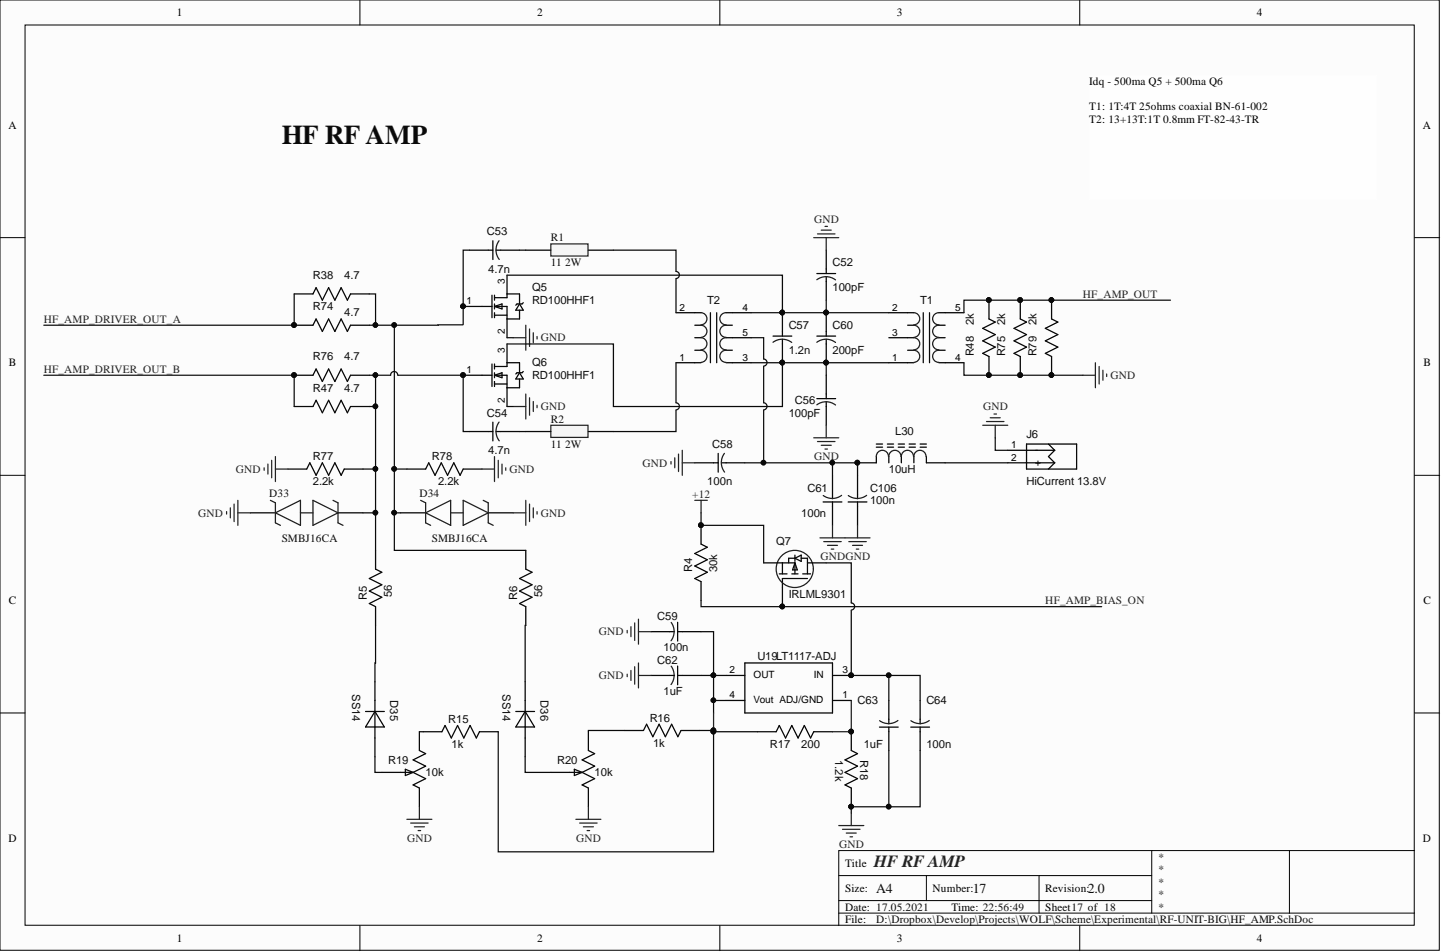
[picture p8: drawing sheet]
<svg xmlns="http://www.w3.org/2000/svg" width="292mm" height="193mm" viewBox="0 0 292 193" stroke-linecap="round" stroke-linejoin="round" font-family="sans-serif">
<defs><g id="words">
<text font-size="5.5" fill="#0e0e0e" x="57.1" y="29.2">HF RF AMP</text>
<text font-size="3.5" fill="#262626" x="177.1" y="175.7">HF RF AMP</text>
<g font-size="2.8" fill="#0e0e0e">
<text x="177.6" y="180.9">A4</text>
<text x="197.2" y="180.9">17</text>
<text x="220.5" y="180.9">2.0</text>
</g>
<g font-size="2.3">
<text x="35.9" y="3.3">1</text>
<text x="108.9" y="3.3">2</text>
<text x="181.8" y="3.3">3</text>
<text x="254.8" y="3.3">4</text>
<text x="220.8" y="17.2">Idq - 500ma Q5 + 500ma Q6</text>
<text x="220.8" y="22.3">T1: 1T:4T 25ohms coaxial BN-61-002</text>
<text x="1.7" y="26.1">A</text>
<text x="220.8" y="24.8">T2: 13+13T:1T 0.8mm FT-82-43-TR</text>
<text x="288.4" y="26.1">A</text>
<text x="1.8" y="74.3">B</text>
<text x="288.5" y="74.3">B</text>
<text x="1.8" y="122.5">C</text>
<text x="288.5" y="122.5">C</text>
<text x="1.7" y="170.6">D</text>
<text x="288.4" y="170.6">D</text>
<text x="171.3" y="175.7">Title</text>
<text x="171.3" y="180.8">Size:</text>
<text x="171.3" y="184.6">Date: 17.05.2021</text>
<text x="189.1" y="180.8">Number:</text>
<text x="192.9" y="184.6">Time: 22:56:49</text>
<text x="211.9" y="180.8">Revision:</text>
<text x="211.9" y="184.6">Sheet17 of 18</text>
<text x="35.9" y="190.9">1</text>
<text x="108.9" y="190.9">2</text>
<text x="171.3" y="187.1">File:</text>
<text x="181.8" y="190.9">3</text>
<text x="254.8" y="190.9">4</text>
</g>
<g font-size="2.3" fill="#0e0e0e">
<text x="98.7" y="47.7">C53</text>
<text x="111.7" y="48.9">R1</text>
<text x="63.4" y="56.5">R38</text>
<text x="69.8" y="56.5">4.7</text>
<text x="99" y="55.3">4.7n</text>
<text x="107.8" y="59.1">Q5</text>
<text x="111.7" y="54">11</text>
<text x="114.5" y="54">2W</text>
<text x="168.8" y="54">C52</text>
<text x="168.8" y="59.1">100pF</text>
<text x="63.4" y="62.9">R74</text>
<text x="69.8" y="64.1">4.7</text>
<text x="107.8" y="61.6">RD100HHF1</text>
<text x="143.4" y="61.6">T2</text>
<text x="186.5" y="61.6">T1</text>
<text x="197.4" y="65.9" transform="rotate(-90 197.4 65.9)">2k</text>
<text x="203.8" y="65.9" transform="rotate(-90 203.8 65.9)">2k</text>
<text x="210.1" y="65.9" transform="rotate(-90 210.1 65.9)">2k</text>
<text x="159.9" y="66.7">C57</text>
<text x="159.9" y="71.8">1.2n</text>
<text x="168.8" y="66.7">C60</text>
<text x="168.8" y="71.8">200pF</text>
<text x="63.4" y="73">R76</text>
<text x="69.8" y="73">4.7</text>
<text x="107.8" y="76.8">RD100HHF1</text>
<text x="107.8" y="74.3">Q6</text>
<text x="197.4" y="72.3" transform="rotate(-90 197.4 72.3)">R48</text>
<text x="203.8" y="72.3" transform="rotate(-90 203.8 72.3)">R75</text>
<text x="210.1" y="72.3" transform="rotate(-90 210.1 72.3)">R79</text>
<text x="63.4" y="79.4">R47</text>
<text x="69.8" y="79.4">4.7</text>
<text x="161.1" y="81.9">C56</text>
<text x="98.7" y="84.4">C54</text>
<text x="111.7" y="85.7">R2</text>
<text x="159.9" y="84.4">100pF</text>
<text x="181.4" y="88.2">L30</text>
<text x="208.1" y="88.8">J6</text>
<text x="63.4" y="93.3">R77</text>
<text x="87.5" y="93.3">R78</text>
<text x="99" y="92">4.7n</text>
<text x="111.7" y="90.8">11</text>
<text x="114.5" y="90.8">2W</text>
<text x="144.4" y="90.8">C58</text>
<text x="180.2" y="95.8">10uH</text>
<text x="54.6" y="100.7">D33</text>
<text x="63.4" y="98.4">2.2k</text>
<text x="85" y="100.7">D34</text>
<text x="88.8" y="98.4">2.2k</text>
<text x="143.4" y="98.4">100n</text>
<text x="163.7" y="99.6">C61</text>
<text x="176.4" y="99.6">C106</text>
<text x="208.1" y="98.4">HiCurrent 13.8V</text>
<text x="162.4" y="104.7">100n</text>
<text x="176.4" y="102.2">100n</text>
<text x="57.1" y="109.8">SMBJ16CA</text>
<text x="87.5" y="109.8">SMBJ16CA</text>
<text x="157.3" y="110.4">Q7</text>
<text x="140.3" y="116" transform="rotate(-90 140.3 116)">R4</text>
<text x="145.4" y="116" transform="rotate(-90 145.4 116)">30k</text>
<text x="74.4" y="121.7" transform="rotate(-90 74.4 121.7)">R5</text>
<text x="79.4" y="121" transform="rotate(-90 79.4 121)">56</text>
<text x="104.8" y="121.7" transform="rotate(-90 104.8 121.7)">R6</text>
<text x="109.9" y="121" transform="rotate(-90 109.9 121)">56</text>
<text x="133.2" y="125.7">C59</text>
<text x="159.9" y="121.2">IRLML9301</text>
<text x="133.2" y="134.5">C62</text>
<text x="134.5" y="132">100n</text>
<text x="153.5" y="133.9">U19LT1117-ADJ</text>
<text x="71.4" y="140.7" transform="rotate(90 71.4 140.7)">SS14</text>
<text x="79.1" y="142" transform="rotate(90 79.1 142)">D35</text>
<text x="101.8" y="140.7" transform="rotate(90 101.8 140.7)">SS14</text>
<text x="109.5" y="142" transform="rotate(90 109.5 142)">D36</text>
<text x="134.5" y="140.9">1uF</text>
<text x="173.8" y="142.7">C63</text>
<text x="187.8" y="142.7">C64</text>
<text x="90.8" y="146.5">R15</text>
<text x="131.7" y="146.3">R16</text>
<text x="78.7" y="154.8">R19</text>
<text x="91.5" y="151.6">1k</text>
<text x="112.9" y="154.8">R20</text>
<text x="132.4" y="151.4">1k</text>
<text x="156.1" y="151.6">R17</text>
<text x="162.4" y="151.6">200</text>
<text x="169.3" y="154" transform="rotate(90 169.3 154)">1.2k</text>
<text x="174.3" y="154" transform="rotate(90 174.3 154)">R18</text>
<text x="175.1" y="151.6">1uF</text>
<text x="187.8" y="151.6">100n</text>
<text x="86.3" y="157.4">10k</text>
<text x="120.5" y="157.4">10k</text>
<text x="234.7" y="174.4">*</text>
<text x="234.7" y="177">*</text>
<text x="234.7" y="179.5">*</text>
<text x="234.7" y="182">*</text>
<text x="234.7" y="184.6">*</text>
<text x="177.6" y="187.1">D:\Dropbox\Develop\Projects\WOLF\Scheme\Experimental\RF-UNIT-BIG\HF_AMP.SchDoc</text>
</g>
<g font-size="2.3" fill="#262626">
<text x="165" y="45.1">GND</text>
<text x="8.9" y="65.4">HF_AMP_DRIVER_OUT_A</text>
<text x="219.5" y="60.3">HF_AMP_OUT</text>
<text x="109.6" y="69.2">GND</text>
<text x="8.9" y="75.6">HF_AMP_DRIVER_OUT_B</text>
<text x="225.1" y="76.8">GND</text>
<text x="109.6" y="83.2">GND</text>
<text x="199.3" y="83.2">GND</text>
<text x="47.8" y="95.8">GND</text>
<text x="103.3" y="95.8">GND</text>
<text x="130.3" y="94.6">GND</text>
<text x="165" y="93.3">GND</text>
<text x="140.3" y="100.9">+12</text>
<text x="40.2" y="104.7">GND</text>
<text x="109.6" y="104.7">GND</text>
<text x="166.3" y="113.6">GNDGND</text>
<text x="211.9" y="122.5">HF_AMP_BIAS_ON</text>
<text x="121.4" y="128.8">GND</text>
<text x="121.4" y="137.7">GND</text>
<text x="82.6" y="170.6">GND</text>
<text x="116.8" y="170.6">GND</text>
<text x="170.1" y="171.9">GND</text>
</g>
<g font-size="2">
<text x="102.4" y="57.6" transform="rotate(-90 102.4 57.6)">3</text>
<text x="94.6" y="61.7">1</text>
<text x="137.7" y="63">2</text>
<text x="150.5" y="63">4</text>
<text x="180.8" y="63">2</text>
<text x="193.6" y="63">5</text>
<text x="102.4" y="71.5" transform="rotate(-90 102.4 71.5)">3</text>
<text x="102.4" y="67.8" transform="rotate(-90 102.4 67.8)">2</text>
<text x="150.5" y="68">5</text>
<text x="180.8" y="68">3</text>
<text x="94.6" y="75.6">1</text>
<text x="137.7" y="73.1">1</text>
<text x="150.5" y="73.1">3</text>
<text x="180.8" y="73.1">1</text>
<text x="193.6" y="73.1">4</text>
<text x="102.4" y="81.7" transform="rotate(-90 102.4 81.7)">2</text>
<text x="205" y="93.4">2</text>
<text x="205" y="90.9">1</text>
<text x="209.9" y="94.4">+</text>
<text x="209.9" y="91.9">-</text>
<text x="147.9" y="136.5">2</text>
<text x="152.8" y="137.5">OUT</text>
<text x="164.9" y="137.5">IN</text>
<text x="170.8" y="136.5">3</text>
<text x="147.9" y="141.6">4</text>
<text x="152.8" y="142.6">Vout ADJ/GND</text>
<text x="170.8" y="141.6">1</text>
</g>
</g></defs>
<g fill="#fcfcfc" stroke="#000" stroke-width=".2">
<path d="M0 0h291.8v192.6h-291.8z"/>
<path d="M5.1 5.1h281.6v182.4h-281.6z"/>
</g>
<g fill="none" stroke="#000" stroke-width=".2">
<path d="M73 0v5.1M145.9 0v5.1M218.9 0v5.1M0 48.2h5.1M286.8 48.2h5M0 96.3h5.1M286.8 96.3h5M0 144.5h5.1M286.8 144.5h5M170 177.5h63.5M187.8 177.5v5.1M210.6 177.5v7.6"/>
<path d="M233.5 172.4v12.7M261.4 172.4h-91.4v15.2M286.8 172.4h-25.4v12.7M73 187.6v5.1M145.9 187.6v5.1M170 185.1h116.8M170 182.6h63.5M218.9 187.6v5.1"/>
</g>
<g fill="none" stroke="#000" stroke-width=".25">
<path d="M76.1 111.6v3.8l1.3 .6-2.5 1.3 2.5 1.2-2.5 1.3 2.5 1.3-2.5 1.2 1.2 .7v3.8M106.6 111.6v3.8l1.2 .6-2.5 1.3 2.5 1.2-2.5 1.3 2.5 1.3-2.5 1.2 1.3 .7v3.8M142.1 106.5v3.8l1.3 .6-2.6 1.3 2.6 1.3-2.6 1.2 2.6 1.3-2.6 1.3 1.3 .6v3.8M154.8 114.1h6.3M158 116.3h1.5M158.6 114.1v2.2M160.5 116.3h1.3M161.1 113.2l1.3-.7v1.3zM161.1 114.1l.5 1.4h-.9zM161.1 112.5v1.3M161.1 114.1v2.2M161.1 113.2h-1.2v.9"/>
<path d="M162.4 113.2h1.3v3.1M162.7 116.3h1.6M163.7 117.3h-5.1v5.7M163.7 114.1h3.8M76 138.2v15.2M106.5 138.2v15.2M132 136.9h4.7M132 128h4.7M137.4 136.9h4.7M137.4 126.1v3.8M137.4 135v3.8M137.4 128h4.7"/>
<path d="M147.2 136.9h3.8M151 134.4h17.8v10.1h-17.8zM168.8 136.9h3.8M74.1 144.2h3.8M76 144.2l1.9 3.2h-3.8zM77.4 156.6h6.3M82.2 155.9l1.5 .7-1.5 .6zM83.7 156.6l2.6 1.2-2.6 1.3 1.3 .6v3.8M85 148.3v3.8l1.3 .7-2.6 1.2 2.6 1.3-2.6 1.3M85.8 148.3h3.8l.6-1.2 1.3 2.5 1.3-2.5 1.2 2.5 1.3-2.5 1.3 2.5 .6-1.3h3.8M104.6 144.2h3.8M106.5 144.2l1.9 3.2h-3.8z"/>
<path d="M111.7 156.6h6.3M116.4 155.9l1.6 .7-1.6 .6zM118 156.6l2.5 1.2-2.5 1.3 1.3 .6v3.8M119.3 148.3v3.8l1.2 .7-2.5 1.2 2.5 1.3-2.5 1.3M126.6 148.1h3.8l.7-1.3 1.2 2.5 1.3-2.5 1.3 2.5 1.2-2.5 1.3 2.5 .6-1.2h3.9M147.2 142h3.8M153.5 148.3h3.8l.7-1.2 1.2 2.5 1.3-2.5 1.3 2.5 1.2-2.5 1.3 2.5 .6-1.3h3.9M168.8 142h3.8M172.6 148.3v3.8l1.2 .7-2.5 1.2 2.5 1.3-2.5 1.3 2.5 1.2-2.5 1.3 1.3 .6v3.8M178.3 147.4h3.8M180.2 142v4.8M180.2 147.4v4.7"/>
<path d="M184.6 147.4h3.8M186.5 142v4.8M186.5 147.4v4.7"/>
</g>
<g fill="#0e0e0e" stroke="#0e0e0e" stroke-width=".2">
<circle cx="172.5" cy="148.3" r=".47"/>
<circle cx="172.5" cy="163.5" r=".47"/>
<circle cx="142.1" cy="106.5" r=".47"/>
<circle cx="158.6" cy="122.9" r=".47"/>
<circle cx="172.5" cy="136.9" r=".47"/>
</g>
<g fill="none" stroke="#1c1c1c" stroke-width=".25">
<path d="M136.1 135a3.1 3.1 0 0 1-.1 3.8M136.1 126.2a3.1 3.1 0 0 1-.1 3.7M182 146a3.1 3.1 0 0 1-3.7 .1M188.4 146a3.1 3.1 0 0 1-3.8 .1"/>
<circle cx="161.1" cy="115.3" r="3.8"/>
</g>
<g fill="none" stroke="#262626" stroke-width=".25">
<path d="M140.8 101.4h2.6M142.1 101.4v2.6M127.1 127.8v.5M127.1 136.7v.5M127.9 127v2.1M127.9 135.9v2M128.7 126.3v3.5M128.7 135.1v3.6M129.4 125.5v5.1M129.4 134.4v5M129.4 128h2.6M129.4 136.9h2.6"/>
<path d="M82.5 166.1h5M83.2 166.8h3.6M84 167.6h2M84.8 168.4h.5M85 163.5v2.6M116.7 166.1h5.1M117.5 166.8h3.5M118.3 167.6h2M119 168.4h.5M119.3 163.5v2.6M170 167.3h5.1M170.8 168.1h3.5"/>
<path d="M171.5 168.9h2.1M172.3 169.6h.5M172.6 164.8v2.5"/>
</g>
<path d="M111.7 86.2h7.5v2.5h-7.5z" fill="#f5f5f5" stroke="#262626" stroke-width=".25"/>
<path d="M106.6 87.5h5.1M119.3 87.5h5" fill="none" stroke="#000" stroke-width=".25"/>
<path d="M111.7 49.4h7.5v2.5h-7.5z" fill="#f5f5f5" stroke="#262626" stroke-width=".25"/>
<g fill="none" stroke="#000" stroke-width=".25">
<path d="M59.6 59.6h3.8l.7-1.3 1.2 2.5 1.3-2.5 1.3 2.5 1.3-2.5 1.2 2.5 .7-1.2h3.8M95.2 50.7h4.7M99.7 59.8v4.6M99.9 48.8v3.8M100.2 59.8v1M100.5 50.7h4.8M102.8 59.6h2.5v2M102.8 55.8v4.5h-2.6M106.6 50.7h5.1M119.3 50.7h5M165.6 55.4h3.8M167.5 50.7v4.7"/>
<path d="M167.5 56.1v4.7M59.6 65.9h3.8l.7-1.2 1.2 2.5 1.3-2.5 1.3 2.5 1.3-2.5 1.2 2.5 .7-1.3h3.8M59.6 76.1h3.8l.7-1.3 1.2 2.5 1.3-2.5 1.3 2.5 1.3-2.5 1.2 2.5 .7-1.2h3.8M93.9 76.1h5.8M93.9 62.1h5.8M99.7 73.8v4.5M100.2 76.1h2.6v6.3M100.2 62.1h2.6v6.4M100.2 76.1l1.6-.5v1zM100.2 62.1l1.6-.5v1zM100.2 61.6v1M100.2 63.4v1"/>
<path d="M100.2 73.8v1M100.2 75.6v1M100.2 77.3v1M100.2 77.8h2.6M100.2 63.9h2.6M102.8 73.5h2.5v2.1M102.8 69.7v4.6h-2.6M105.3 75.6l.8 1.2h-1.5zM105.3 62.9v1.8h-2.5M105.3 76.8v1.8h-2.5M105.3 61.6l.8 1.3h-1.5zM106.1 75.3l-.3 .3h-1l-.2 .2"/>
<path d="M106.1 61.4l-.3 .2h-1l-.2 .3M137 63.4h5.1M137 73.5h5.1M140.8 71h1.3M140.8 68.5h1.3M140.8 65.9h1.3M144 63.4v10.1M145.3 63.4v10.1M147.2 71h1.3M147.2 68.5h5.1M147.2 65.9h1.3M147.2 63.4h5.1"/>
<path d="M147.2 73.5h5.1M156.7 68.1h3.8M158.6 63.4v4.7M158.6 68.8v4.7M165.6 68.1h3.8M167.5 63.4v4.7M167.5 68.8v4.7M167.5 76.1v4.7M180.2 68.5h5M180.2 63.4h5M180.2 73.5h5M184 71h1.2"/>
<path d="M184 65.9h1.2M187.2 63.4v10.1M188.4 63.4v10.1M190.3 71h1.3M190.3 68.5h1.3M190.3 65.9h1.3M190.3 63.4h5.1M190.3 73.5h5.1M200.5 60.8v3.9l1.2 .6-2.5 1.3 2.5 1.2-2.5 1.3 2.5 1.3-2.5 1.2 1.3 .7v3.8M206.8 60.8v3.9l1.3 .6-2.6 1.3 2.6 1.2-2.6 1.3 2.6 1.3-2.6 1.2 1.3 .7v3.8M213.2 60.8v3.9l1.2 .6-2.5 1.3 2.5 1.2-2.5 1.3 2.5 1.3-2.5 1.2 1.3 .7v3.8M58.4 95.1h3.8l.6-1.3 1.3 2.5 1.2-2.5 1.3 2.5 1.3-2.5 1.3 2.5 .6-1.2h3.8"/>
<path d="M59.6 82.4h3.8l.7-1.3 1.2 2.6 1.3-2.6 1.3 2.6 1.3-2.6 1.2 2.6 .7-1.3h3.8M82.5 95.1h3.8l.6-1.3 1.3 2.5 1.3-2.5 1.2 2.5 1.3-2.5 1.3 2.5 .6-1.2h3.8M95.2 87.5h4.7M99.9 85.6v3.8M100.5 87.5h4.8M140.8 93.8h4.8M145.6 91.9v3.8M146.2 93.8h4.8M165.6 80.8h3.8M167.5 81.4v4.8M168.8 96.3v4.8M173.8 96.3v4.8"/>
<path d="M177.6 90h1.3M177.6 90.6h1.3M177.6 92.5v1.3h-3.8M179.9 90h1.2M179.9 90.6h1.2M180.2 92.5v1.3M182.1 90h1.2M182.1 90.6h1.2M182.7 92.5v1.3M184.3 90h1.3M184.3 90.6h1.3M185.2 92.5v1.3"/>
<path d="M186.5 90h1.3M186.5 90.6h1.3M187.8 92.5v1.3h3.8M204.3 93.8h9.5M204.3 91.3h9.5M208.1 90h10.1v5.1h-10.1zM212.5 90l1.3 1.3M213.8 93.8l-1.3 1.3M213.8 91.3l-1.3 1.2 1.3 1.3M50.8 104h5M68.5 104h5.1M81.2 104h5.1"/>
<path d="M99 104h5M166.8 101.7h3.9M168.8 101.7v4.8M171.9 101.7h3.8M173.8 101.7v4.8"/>
</g>
<g fill="none" stroke="#1c1c1c" stroke-width=".25">
<path d="M101.2 48.8a3.1 3.1 0 0 0 0 3.8M165.6 56.7a3.1 3.1 0 0 1 3.8 0M142.1 63.4a1.23 1.23 0 0 1 1.2 1.2 1.23 1.23 0 0 1-1.2 1.2M142.1 65.9a1.23 1.23 0 0 1 1.2 1.3 1.23 1.23 0 0 1-1.2 1.2M142.1 68.5a1.23 1.23 0 0 1 1.2 1.2 1.23 1.23 0 0 1-1.2 1.2M142.1 71a1.23 1.23 0 0 1 1.2 1.2 1.23 1.23 0 0 1-1.2 1.3M147.2 63.4a1.23 1.23 0 0 0-1.3 1.2 1.23 1.23 0 0 0 1.3 1.2M147.2 65.9a1.23 1.23 0 0 0-1.3 1.2 1.23 1.23 0 0 0 1.3 1.3M147.2 68.5a1.23 1.23 0 0 0-1.3 1.2 1.23 1.23 0 0 0 1.3 1.2M147.2 71a1.23 1.23 0 0 0-1.3 1.2 1.23 1.23 0 0 0 1.3 1.3M156.7 69.4a3.1 3.1 0 0 1 3.8 0M165.6 69.4a3.1 3.1 0 0 1 3.8 0"/>
<path d="M185.2 63.4a1.23 1.23 0 0 1 1.2 1.2 1.23 1.23 0 0 1-1.2 1.2M185.2 65.9a1.23 1.23 0 0 1 1.2 1.3 1.23 1.23 0 0 1-1.2 1.2M185.2 68.5a1.23 1.23 0 0 1 1.2 1.2 1.23 1.23 0 0 1-1.2 1.2M185.2 71a1.23 1.23 0 0 1 1.2 1.2 1.23 1.23 0 0 1-1.2 1.3M190.3 63.4a1.23 1.23 0 0 0-1.2 1.2 1.23 1.23 0 0 0 1.2 1.2M190.3 65.9a1.23 1.23 0 0 0-1.2 1.2 1.23 1.23 0 0 0 1.2 1.3M190.3 68.5a1.23 1.23 0 0 0-1.2 1.2 1.23 1.23 0 0 0 1.2 1.2M190.3 71a1.23 1.23 0 0 0-1.2 1.2 1.23 1.23 0 0 0 1.2 1.3M101.2 85.6a3.1 3.1 0 0 0 0 3.8M146.8 91.9a3.1 3.1 0 0 0 .1 3.8M165.6 82.1a3.1 3.1 0 0 1 3.8 0M180.1 92.5a1.23 1.23 0 0 0-1.2-1.2 1.23 1.23 0 0 0-1.3 1.2"/>
<path d="M182.6 92.5a1.23 1.23 0 0 0-1.2-1.2 1.23 1.23 0 0 0-1.2 1.2M185.2 92.5a1.23 1.23 0 0 0-1.3-1.2 1.23 1.23 0 0 0-1.2 1.2M187.7 92.5a1.23 1.23 0 0 0-1.2-1.2 1.23 1.23 0 0 0-1.3 1.2M54.8 101.4l1 .5v4.1l1 .5M55.8 104l5.1-2.6v5.1zM60.9 104h2.5M63.4 101.4l5.1 2.6-5.1 2.5zM67.5 101.4l1 .5v4.1l1 .5M85.3 101.4l1 .5v4.1l1 .5M86.3 104l5.1-2.6v5.1zM91.4 104h2.5M93.9 101.4l5.1 2.6-5.1 2.5z"/>
<path d="M98 101.4l1 .5v4.1l1 .5M170.6 100.4a3.1 3.1 0 0 1-3.7 0M175.7 100.4a3.1 3.1 0 0 1-3.7 0M144.6 144.5v3.8M172.6 142v6.3h-3.8"/>
</g>
<g fill="none" stroke="#262626" stroke-width=".25">
<path d="M164.9 48.2h5.1M165.7 47.4h3.6M166.5 46.7h2M167.2 45.9h.5M167.5 48.2v2.5M104 68.5h2.6M106.6 65.9v5.1M106.6 79.9v5M107.3 66.7v3.5M108.1 67.4v2.1M108.9 68.2v.5M219.5 76.1h2.5"/>
<path d="M222 73.5v5.1M222.8 74.3v3.5M223.6 75v2.1M224.3 75.8v.5M53.5 94.8v.5M54.3 94.1v2M55.1 93.3v3.6M55.8 95.1h2.6M55.8 92.5v5.1M97.7 95.1h2.5M100.2 92.5v5.1M101 93.3v3.6"/>
<path d="M101.8 94.1v2M102.5 94.8v.5M104 82.4h2.6M107.3 80.6v3.6M108.1 81.4v2M108.9 82.1v.6M136 93.6v.5M136.8 92.8v2M137.5 92v3.6M138.3 91.3v5M138.3 93.8h2.5M164.9 88.7h5.1"/>
<path d="M165.7 89.5h3.6M166.5 90.3h2M167.2 91h.5M167.5 86.2v2.5M199.2 86.2h5.1M200 85.4h3.5M200.7 84.7h2.1M201.5 83.9h.5M201.7 86.2v2.5M45.9 103.7v.5M46.7 102.9v2.1M47.5 102.2v3.5"/>
<path d="M48.2 101.4v5.1M48.2 104h2.6M104 104h2.6M106.6 101.4v5.1M107.3 102.2v3.5M108.1 102.9v2.1M108.9 103.7v.5M166.2 109h10.2M167 109.8h3.5M167.7 110.5h2.1M168.5 111.3h.5M168.8 106.5v2.5"/>
<path d="M172.1 109.8h3.5M172.8 110.5h2M173.6 111.3h.5M173.8 106.5v2.5"/>
</g>
<g fill="#0e0e0e" stroke="#0e0e0e" stroke-width=".2">
<circle cx="173.8" cy="93.8" r=".47"/>
<circle cx="76.1" cy="103.9" r=".47"/>
<circle cx="79.9" cy="103.9" r=".47"/>
<circle cx="144.6" cy="148.3" r=".47"/>
<circle cx="144.6" cy="148" r=".47"/>
<circle cx="144.6" cy="136.9" r=".47"/>
<circle cx="158.6" cy="122.9" r=".47"/>
<circle cx="142.1" cy="106.5" r=".47"/>
<circle cx="144.6" cy="141.9" r=".47"/>
<circle cx="172.5" cy="136.9" r=".47"/>
<circle cx="180.1" cy="136.9" r=".47"/>
<circle cx="172.5" cy="148.3" r=".47"/>
<circle cx="172.5" cy="163.5" r=".47"/>
<circle cx="180.1" cy="163.5" r=".47"/>
<circle cx="79.9" cy="95" r=".47"/>
<circle cx="76.1" cy="95" r=".47"/>
<circle cx="76.1" cy="65.9" r=".47"/>
<circle cx="79.9" cy="65.9" r=".47"/>
<circle cx="76.1" cy="76" r=".47"/>
<circle cx="59.6" cy="65.9" r=".47"/>
<circle cx="59.6" cy="76" r=".47"/>
<circle cx="76.1" cy="82.4" r=".47"/>
<circle cx="93.9" cy="76" r=".47"/>
<circle cx="93.9" cy="62.1" r=".47"/>
<circle cx="158.6" cy="73.5" r=".47"/>
<circle cx="167.4" cy="73.5" r=".47"/>
<circle cx="158.6" cy="63.3" r=".47"/>
<circle cx="167.4" cy="63.3" r=".47"/>
<circle cx="200.4" cy="76" r=".47"/>
<circle cx="200.4" cy="60.8" r=".47"/>
<circle cx="206.8" cy="76" r=".47"/>
<circle cx="206.8" cy="60.8" r=".47"/>
<circle cx="213.1" cy="76" r=".47"/>
<circle cx="213.1" cy="60.8" r=".47"/>
<circle cx="168.7" cy="93.8" r=".47"/>
<circle cx="154.8" cy="93.8" r=".47"/>
</g>
<g fill="none" stroke="#0e0e0e" stroke-width=".25">
<path d="M59.6 59.6v6.3h-50.7M74.9 59.6h1.2v6.3M95.2 50.7h-1.3v15.1l-14 .1v45.7h26.7M102.8 55.8h55.8v7.6h21.6M105.3 50.7h1.3M124.3 50.7h12.7v4.3a.72 .72 0 0 1 .7 .7 .72 .72 0 0 1-.7 .8M137 56.5v6.9M8.9 76.1h50.7v6.3M74.9 65.9h5M74.9 76.1h1.2M80.6 76.1a.72 .72 0 0 0-.7-.8 .72 .72 0 0 0-.7 .8h-3.1v19h-2.5M80.7 76.1h13.2v11.4h1.3"/>
<path d="M102.8 69.7h21.5v12.7h34.3v-8.9h21.6M102.8 68.5h1.2M137 73.5v8.1a.72 .72 0 0 1 .7 .8 .72 .72 0 0 1-.7 .7M152.3 68.5h2.5v4.3a.72 .72 0 0 1 .7 .7 .72 .72 0 0 1-.7 .7M152.3 73.5h6.3M152.3 63.4h6.3M154.8 74.3v7.3a.72 .72 0 0 1 .7 .8 .72 .72 0 0 1-.7 .7M167.5 60.8v2.6M167.5 73.5v2.6M195.4 73.5v2.6h24.1M237.3 60.8h-41.9v2.6M74.9 82.4h1.2"/>
<path d="M76.1 95.1v16.5M79.9 95.1h2.6M102.8 82.4h1.2M105.3 87.5h1.3M137 83.2v4.3h-12.7M151 93.8h22.8v2.5M154.8 83.2v10.6M168.8 93.8v2.5M191.6 93.8h12.7M201.7 88.7v2.6h2.6M73.6 104h2.5M79.9 104h1.3"/>
<path d="M142.1 104v2.5h12.7v7.6M167.5 114.1h5.1v8.1a.72 .72 0 0 1 .6 .7 .72 .72 0 0 1-.6 .8M76.1 126.8l-.1 11.4M106.6 126.8h-.1v11.4M142.1 128h2.5v8.9h-2.5M142.1 121.7v1.3h81.2M147.2 136.9h-2.6v7.6M172.6 123.7v13.2h7.6v5.1M180.2 136.9h6.3v5.1M76 153.4v3.2h1.4M85 148.3h.8M106.5 153.4v3.2h5.2"/>
<path d="M126.6 148.1h-7.3v.2M141.9 148.1h2.7v24.6h-43.6v-24.4M144.6 148.3h8.9M144.6 142h2.6M180.2 152.1v11.4h-7.6v1.3M186.5 152.1v11.4h-6.3"/>
</g>
<path d="M220.8 15.2h58.3v25.3h-58.3z" fill="#fefefe" stroke="#fefefe" stroke-width=".2"/>
<use href="#words"/>
</svg>
